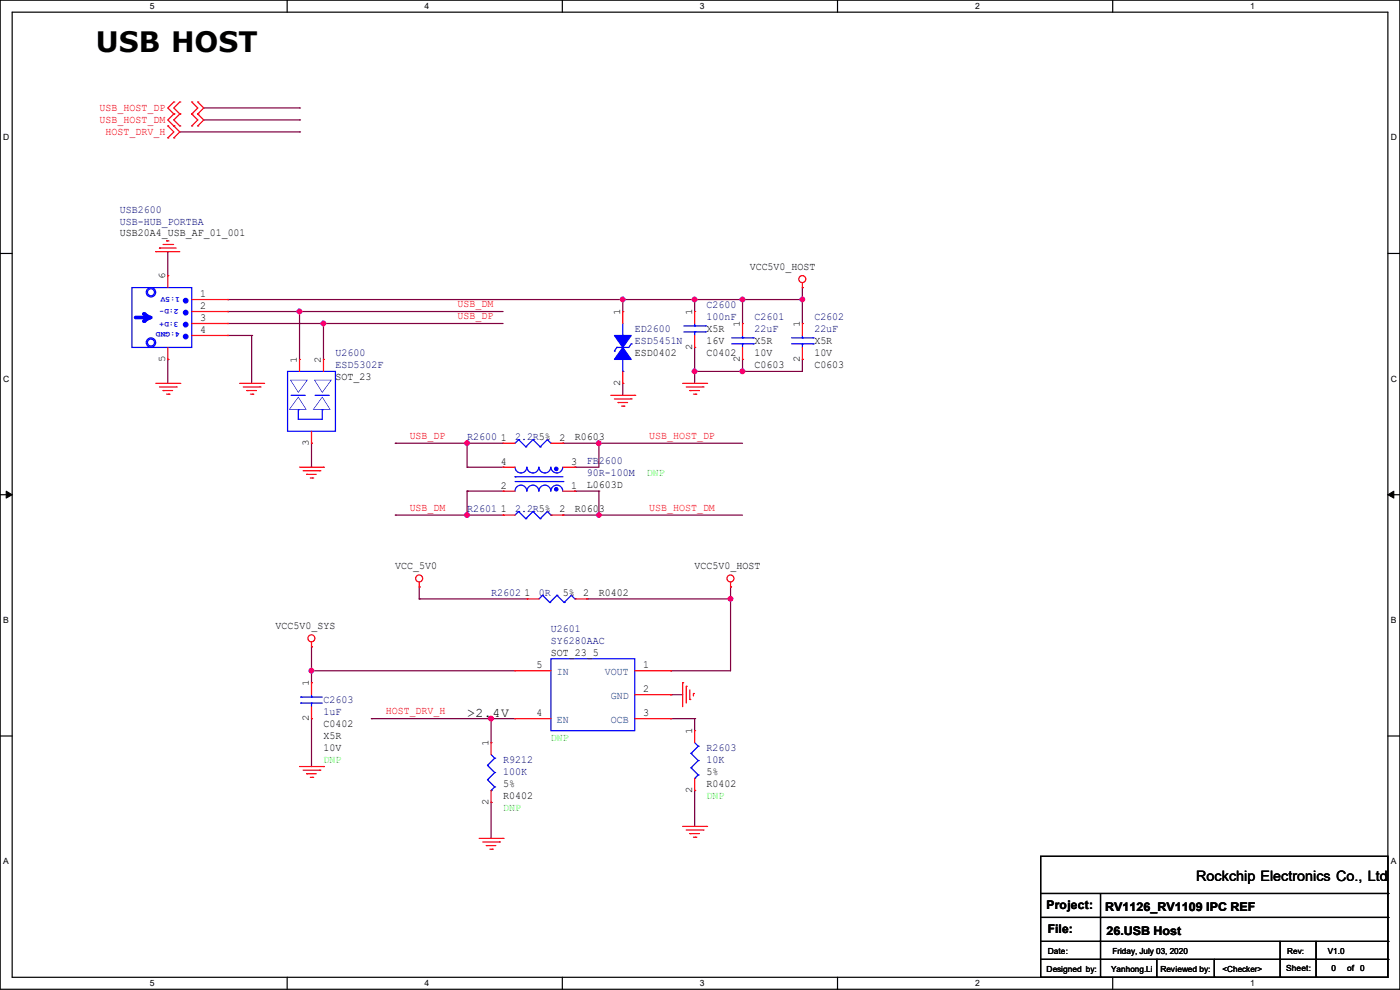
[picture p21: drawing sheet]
<svg xmlns="http://www.w3.org/2000/svg" width="297mm" height="210mm" viewBox="0 0 297 210" stroke-linecap="round" stroke-linejoin="round" font-family="sans-serif">
<defs><g id="words">
<text font-size="6" x="20.4" y="11.1">USB HOST</text>
<text font-size="3" x="253.8" y="186.9">Rockchip Electronics Co., Ltd</text>
<text font-size="2.8" x="99.1" y="152.1">&gt;2.4V</text>
<g font-size="2.5">
<text x="222" y="192.9">Project:</text>
<text x="222.3" y="198">File:</text>
<text x="234.5" y="193.2">RV1126_RV1109 IPC REF</text>
<text x="234.7" y="198.2">26.USB Host</text>
</g>
<g font-size="2.3" fill="#f00">
<text x="21.1" y="23.5">USB_HOST_DP</text>
<text x="21.1" y="26">USB_HOST_DM</text>
<text x="22.4" y="28.6">HOST_DRV_H</text>
<text x="97.1" y="65.1">USB_DM</text>
<text x="97.1" y="67.7">USB_DP</text>
<text x="86.9" y="93.1">USB_DP</text>
<text x="137.7" y="93.1">USB_HOST_DP</text>
<text x="86.9" y="108.3">USB_DM</text>
<text x="137.7" y="108.3">USB_HOST_DM</text>
<text x="81.8" y="151.5">HOST_DRV_H</text>
</g>
<g font-size="2.3" fill="#000080">
<text x="25.4" y="45.1">USB2600</text>
<text x="25.4" y="47.6">USB-HUB_PORTBA</text>
<text x="149.9" y="65.4">C2600</text>
<text x="134.7" y="70.5">ED2600</text>
<text x="149.9" y="67.9">100nF</text>
<text x="160.1" y="67.9">C2601</text>
<text x="160.1" y="70.5">22uF</text>
<text x="172.8" y="67.9">C2602</text>
<text x="172.8" y="70.5">22uF</text>
<text x="71.2" y="75.6">U2600</text>
<text x="134.7" y="73">ESD5451N</text>
<text x="71.2" y="78.1">ESD5302F</text>
<text x="99.1" y="93.3">R2600</text>
<text x="109.3" y="93.3">2.2R5%</text>
<text x="124.5" y="98.4">FB2600</text>
<text x="124.5" y="101">90R-100M</text>
<text x="99.1" y="108.6">R2601</text>
<text x="109.3" y="108.6">2.2R5%</text>
<text x="104.2" y="126.4">R2602</text>
<text x="114.3" y="126.4">0R</text>
<text x="116.9" y="134">U2601</text>
<text x="116.9" y="136.5">SY6280AAC</text>
<text x="68.6" y="149.2">C2603</text>
<text x="68.6" y="151.8">1uF</text>
<text x="106.7" y="161.9">R9212</text>
<text x="149.9" y="159.4">R2603</text>
<text x="149.9" y="161.9">10K</text>
<text x="106.7" y="164.5">100K</text>
</g>
<g font-size="2.3">
<text x="25.4" y="50.2">USB20A4_USB_AF_01_001</text>
<text x="159" y="57.3">VCC5V0_HOST</text>
<text x="42.5" y="65.5">2</text>
<text x="42.5" y="63">1</text>
<text x="42.5" y="68.1">3</text>
<text x="42.5" y="70.6">4</text>
<text x="149.9" y="70.5">X5R</text>
<text x="134.7" y="75.6">ESD0402</text>
<text x="149.9" y="75.6">C0402</text>
<text x="149.9" y="73">16V</text>
<text x="160.1" y="73">X5R</text>
<text x="160.1" y="75.6">10V</text>
<text x="172.8" y="73">X5R</text>
<text x="172.8" y="75.6">10V</text>
<text x="71.2" y="80.6">SOT_23</text>
<text x="160.1" y="78.1">C0603</text>
<text x="172.8" y="78.1">C0603</text>
<text x="106.2" y="93.5">1</text>
<text x="118.7" y="93.5">2</text>
<text x="122" y="93.3">R0603</text>
<text x="106.2" y="98.6">4</text>
<text x="121.2" y="98.6">3</text>
<text x="106.2" y="103.6">2</text>
<text x="121.2" y="103.6">1</text>
<text x="124.5" y="103.5">L0603D</text>
<text x="106.2" y="108.7">1</text>
<text x="118.7" y="108.7">2</text>
<text x="122" y="108.6">R0603</text>
<text x="83.9" y="120.8">VCC_5V0</text>
<text x="147.4" y="120.8">VCC5V0_HOST</text>
<text x="111.3" y="126.5">1</text>
<text x="119.4" y="126.4">5%</text>
<text x="123.7" y="126.5">2</text>
<text x="127" y="126.4">R0402</text>
<text x="58.5" y="133.5">VCC5V0_SYS</text>
<text x="113.8" y="141.7">5</text>
<text x="116.9" y="139.1">SOT_23_5</text>
<text x="136.4" y="141.7">1</text>
<text x="136.4" y="146.8">2</text>
<text x="68.6" y="154.3">C0402</text>
<text x="113.8" y="151.9">4</text>
<text x="136.4" y="151.9">3</text>
<text x="68.6" y="156.8">X5R</text>
<text x="68.6" y="159.4">10V</text>
<text x="106.7" y="167">5%</text>
<text x="149.9" y="167">R0402</text>
<text x="149.9" y="164.5">5%</text>
<text x="106.7" y="169.5">R0402</text>
</g>
<g font-size="2.3" fill="#0f0">
<text x="137.2" y="101">DNP</text>
<text x="68.6" y="161.9">DNP</text>
<text x="116.9" y="157.1">DNP</text>
<text x="106.7" y="172.1">DNP</text>
<text x="149.9" y="169.5">DNP</text>
</g>
<g font-size="2.3" fill="#004080">
<text x="118.2" y="143.2">IN</text>
<text x="128.3" y="143.2">VOUT</text>
<text x="129.6" y="148.3">GND</text>
<text x="118.2" y="153.4">EN</text>
<text x="129.6" y="153.4">OCB</text>
</g>
<g font-size="2.1">
<text x="35.1" y="59.2" transform="rotate(-90 35.1 59.2)">6</text>
<text x="131.6" y="66.8" transform="rotate(-90 131.6 66.8)">1</text>
<text x="146.8" y="66.8" transform="rotate(-90 146.8 66.8)">1</text>
<text x="157" y="69.4" transform="rotate(-90 157 69.4)">1</text>
<text x="169.7" y="69.4" transform="rotate(-90 169.7 69.4)">1</text>
<text x="35.1" y="76.8" transform="rotate(-90 35.1 76.8)">5</text>
<text x="63" y="77" transform="rotate(-90 63 77)">1</text>
<text x="68.1" y="77" transform="rotate(-90 68.1 77)">2</text>
<text x="146.8" y="74.2" transform="rotate(-90 146.8 74.2)">2</text>
<text x="157" y="76.8" transform="rotate(-90 157 76.8)">2</text>
<text x="169.7" y="76.8" transform="rotate(-90 169.7 76.8)">2</text>
<text x="131.6" y="81.8" transform="rotate(-90 131.6 81.8)">2</text>
<text x="65.5" y="94.5" transform="rotate(-90 65.5 94.5)">3</text>
<text x="65.5" y="145.6" transform="rotate(-90 65.5 145.6)">1</text>
<text x="65.5" y="153" transform="rotate(-90 65.5 153)">2</text>
<text x="146.8" y="155.7" transform="rotate(-90 146.8 155.7)">1</text>
<text x="103.6" y="158.3" transform="rotate(-90 103.6 158.3)">1</text>
<text x="103.6" y="170.7" transform="rotate(-90 103.6 170.7)">2</text>
<text x="146.8" y="168.2" transform="rotate(-90 146.8 168.2)">2</text>
</g>
<g font-size="1.8">
<text x="31.8" y="1.9">5</text>
<text x="90.1" y="1.9">4</text>
<text x="148.5" y="1.9">3</text>
<text x="206.8" y="1.9">2</text>
<text x="265.2" y="1.9">1</text>
<text x=".7" y="29.8">D</text>
<text x="295.1" y="29.8">D</text>
<text x=".7" y="80.9">C</text>
<text x="295.1" y="80.9">C</text>
<text x=".7" y="132.1">B</text>
<text x="295.1" y="132.1">B</text>
<text x=".7" y="183.3">A</text>
<text x="295.1" y="183.3">A</text>
<text x="222.3" y="202.3">Date:</text>
<text x="236" y="202.3">Friday, July 03, 2020</text>
<text x="281.7" y="202.3">V1.0</text>
<text x="31.8" y="209.2">5</text>
<text x="90.1" y="209.2">4</text>
<text x="148.5" y="209.2">3</text>
<text x="206.8" y="209.2">2</text>
<text x="222" y="206.1">Designed by:</text>
<text x="235.7" y="206.1">Yanhong.Li</text>
<text x="246.2" y="206.1">Reviewed by:</text>
<text x="259.4" y="206.1">&lt;Checker&gt;</text>
<text x="265.2" y="209.2">1</text>
<text x="272.8" y="205.9">Sheet:</text>
<text x="282.5" y="205.9">0</text>
<text x="285.8" y="205.9">of 0</text>
</g>
<g font-size="1.7" fill="#00f">
<text x="37.9" y="65.4" transform="rotate(-180 37.9 65.4)">2:D-</text>
<text x="38.1" y="62.9" transform="rotate(-180 38.1 62.9)">1:5V</text>
<text x="37.9" y="68.2" transform="rotate(-180 37.9 68.2)">3:D+</text>
<text x="38.1" y="70.5" transform="rotate(-180 38.1 70.5)">4:GND</text>
</g>
<text font-size="1.7" x="273.1" y="202.3">Rev:</text>
</g></defs>
<path d="M0 0h297v209.8h-297zM2.6 2.6h291.8v204.7h-291.8z" fill="none" stroke="#000" stroke-width=".25"/>
<g fill="#fff">
<path d="M31.7 .3h1v2h-1z"/>
<path d="M31.7 207.6h1v1.9h-1z"/>
</g>
<path d="M60.9 0v2.6M60.9 207.3v2.5" fill="none" stroke="#000" stroke-width=".25"/>
<g fill="#fff">
<path d="M90.1 .3h1v2h-1z"/>
<path d="M90.1 207.6h1v1.9h-1z"/>
</g>
<path d="M119.3 0v2.6M119.3 207.3v2.5" fill="none" stroke="#000" stroke-width=".25"/>
<g fill="#fff">
<path d="M148.5 .3h.9v2h-.9z"/>
<path d="M148.5 207.6h.9v1.9h-.9z"/>
</g>
<path d="M177.7 0v2.6M177.7 207.3v2.5" fill="none" stroke="#000" stroke-width=".25"/>
<g fill="#fff">
<path d="M206.8 .3h1v2h-1z"/>
<path d="M206.8 207.6h1v1.9h-1z"/>
</g>
<path d="M236.1 0v2.6M236.1 207.3v2.5" fill="none" stroke="#000" stroke-width=".25"/>
<g fill="#fff">
<path d="M265.2 .3h1v2h-1z"/>
<path d="M265.2 207.6h1v1.9h-1z"/>
<path d="M.7 28.2h1.2v1.9h-1.2z"/>
<path d="M295.1 28.2h1.2v1.9h-1.2z"/>
<path d="M.7 79.3h1.2v2h-1.2z"/>
<path d="M295.1 79.3h1.2v2h-1.2z"/>
</g>
<path d="M0 53.8h2.6M294.4 53.8h2.6" fill="none" stroke="#000" stroke-width=".25"/>
<g fill="#fff">
<path d="M.7 130.5h1.2v2h-1.2z"/>
<path d="M295.1 130.5h1.1v2h-1.1z"/>
</g>
<path d="M0 104.9h2.6M294.4 104.9h2.6" fill="none" stroke="#000" stroke-width=".25"/>
<path d="M1.3 104.2l1.3 .7-1.3 .8zM294.4 104.9l1.3-.7v1.5z" fill="#000" stroke="#000" stroke-width=".21"/>
<g fill="#fff">
<path d="M.7 181.7h1.2v2h-1.2z"/>
<path d="M295.1 181.7h1.1v2h-1.1z"/>
</g>
<g fill="none" stroke="#000" stroke-width=".25">
<path d="M0 156.1h2.6M294.4 156.1h2.6M220.8 181.7h73.6v25.6h-73.6zM220.8 189.5h73.6M220.8 194.6h73.6M220.8 199.7h73.6M233.5 189.5v17.8M271.6 199.7v7.6M279.2 199.7v7.6M294.4 189.5h.1M294.4 194.6h.1M294.4 199.7h.1"/>
<path d="M220.8 203.5h73.6M233.5 207.3h.1M245.4 207.3h.1M245.4 203.5v3.8M257.6 207.3h.1M257.6 203.5v3.8M271.6 207.3h.1M279.2 207.3h.1M294.4 203.5h.1"/>
</g>
<g fill="none" stroke="#800040" stroke-width=".25">
<path d="M38.1 28h25.4M43.2 22.9h20.3M43.2 25.4h20.3M63.5 22.9h.1M63.5 25.4h.1M63.5 28h.1M35.6 53.4h.1M35.6 53.4v5.1M35.6 76.2h.1M35.6 76.2v5.1M48.3 66.1h.1M48.3 68.6h.1"/>
<path d="M48.3 71.2h.1M48.3 63.5h.1M48.3 66.1h58.4M48.3 68.6h58.4M48.3 71.2h5.1M48.3 63.5h121.9M53.4 71.2h.1M53.4 71.2v10.1M63.5 66.1h.1M63.5 66.1v10.1M68.6 68.6h.1M68.6 68.6v7.6"/>
<path d="M132.1 63.5h.1M132.1 63.5v2.6M147.4 73.7h.1M147.4 63.5h.1M147.4 78.8h.1M147.4 63.5v2.6M147.4 73.7v7.6M157.5 76.2h.1M157.5 78.8h.1M157.5 63.5h.1M157.5 63.5v5.1M157.5 76.2v2.6"/>
<path d="M170.2 61h.1M170.2 76.2h.1M170.2 63.5h.1M170.2 61v7.6M170.2 76.2v2.6h-22.8M66.1 94h.1M66.1 94v5.1M83.9 94h.1M83.9 94h22.8M99.1 99.1h.1M99.1 94h.1M99.1 99.1h7.6"/>
<path d="M99.1 94v5.1M119.4 94h.1M119.4 94h38.1M122 99.1h.1M127 94h.1M127 94v5.1h-5M132.1 81.3h.1M132.1 81.3v2.6M83.9 109.3h.1M83.9 109.3h22.8M99.1 104.2h.1M99.1 109.3h.1"/>
<path d="M99.1 104.2v5.1M99.1 104.2h7.6M119.4 109.3h.1M119.4 109.3h38.1M122 104.2h.1M122 104.2h5M127 104.2h.1M127 109.3h.1M127 104.2v5.1M66.1 137.2h.1M66.1 137.2v7.6M88.9 127h.1"/>
<path d="M88.9 124.5h.1M88.9 127h22.9M88.9 124.5v2.5M124.5 127h.1M124.5 127h30.5M155 127h.1M155 124.5h.1M155 124.5v17.8h-12.7M66.1 142.3h.1M66.1 152.4h.1M66.1 152.4v10.2M66.1 142.3h43.2"/>
<path d="M78.8 152.4h.1M78.8 152.4h30.5M104.2 152.4h.1M104.2 152.4v5.1M142.3 142.3h.1M142.3 152.4h.1M142.3 147.4h.1M142.3 152.4h5.1M142.3 147.4h2.5M147.4 152.4h.1M147.4 152.4v2.6M104.2 170.2h.1"/>
<path d="M104.2 170.2v7.6M147.4 167.7h.1M147.4 167.7v7.6"/>
</g>
<g fill="#f0f" stroke="#f0f" stroke-width=".25">
<circle cx="68.6" cy="68.6" r=".49"/>
<circle cx="63.5" cy="66.1" r=".49"/>
<circle cx="132.1" cy="63.5" r=".49"/>
<circle cx="157.5" cy="63.5" r=".49"/>
<circle cx="147.3" cy="63.5" r=".49"/>
<circle cx="157.5" cy="78.8" r=".49"/>
<circle cx="147.3" cy="78.8" r=".49"/>
<circle cx="170.2" cy="63.5" r=".49"/>
<circle cx="127" cy="94" r=".49"/>
<circle cx="99.1" cy="109.2" r=".49"/>
<circle cx="127" cy="109.2" r=".49"/>
<circle cx="99.1" cy="94" r=".49"/>
<circle cx="155" cy="127" r=".49"/>
<circle cx="66.1" cy="142.3" r=".49"/>
<circle cx="104.2" cy="152.4" r=".49"/>
</g>
<g fill="none" stroke="#f00" stroke-width=".25">
<path d="M35.6 29.3h.1M35.6 26.7h.1M35.6 26.7l1.3 1.3-1.3 1.3M36.9 24.2h.1M36.9 21.6h.1M36.9 26.7h.1M36.9 29.3h.1M36.9 24.2l-1.3 1.2 2.5 2.6-1.2 1.3M36.9 21.6l-1.3 1.3 1.3 1.3M38.1 24.2h.1M38.1 21.6h.1M38.1 26.7h.1"/>
<path d="M38.1 21.6l-1.2 1.3 1.2 1.3M38.1 24.2l-1.2 1.2 1.2 1.3M40.7 24.2h.1M40.7 21.6h.1M40.7 26.7h.1M40.7 21.6l1.3 1.3-1.3 1.3M40.7 24.2l1.3 1.2-1.3 1.3M42 21.6h.1M42 24.2h.1M42 26.7h.1M42 21.6l1.2 1.3-1.2 1.3M42 24.2l1.2 1.2-1.2 1.3"/>
<path d="M33.1 53.4h.1M33.1 53.4h5M33.8 52.6h.1M33.8 52.6h3.6M34.6 51.9h2M35.3 51.1h.1M35.3 51.1h.6M36.6 51.9h.1M170.2 60v1M147.4 66.1h.1M147.4 73.7h.1M147.4 66.1v2.5"/>
<path d="M147.4 71.2v2.5M157.5 68.6h.1M157.5 76.2h.1M157.5 68.6v2.6M157.5 73.7v2.5M170.2 61h.1M170.2 68.6h.1M170.2 76.2h.1M170.2 68.6v2.6M170.2 73.7v2.5M33.1 81.3h5M33.8 82.1h3.6"/>
<path d="M34.6 82.8h.1M34.6 82.8h2M35.3 83.6h.6M35.9 83.6h.1M37.4 82.1h.1M38.1 81.3h.1M50.8 81.3h5.1M51.6 82.1h3.6M52.4 82.8h.1M52.4 82.8h2M53.1 83.6h.5M53.6 83.6h.1"/>
<path d="M55.2 82.1h.1M55.9 81.3h.1M63.5 99.1h5.1M64.3 99.9h3.6M67.9 99.9h.1M68.6 99.1h.1M106.7 94h.1M106.7 99.1h.1M106.7 99.1h2.6M106.7 94h2.6M116.9 94h2.5M119.4 94h.1"/>
<path d="M119.4 99.1h2.6M122 99.1h.1M129.6 83.9h5.1M130.3 84.6h3.6M131.1 85.4h.1M131.1 85.4h2M131.9 86.1h.5M132.4 86.1h.1M133.9 84.6h.1M134.7 83.9h.1M144.8 81.3h5.1M145.6 82.1h3.5"/>
<path d="M146.3 82.8h.1M146.3 82.8h2.1M147.1 83.6h.5M147.6 83.6h.1M149.1 82.1h.1M149.9 81.3h.1M65.1 100.6h.1M65.1 100.6h2M65.8 101.4h.5M66.3 101.4h.1M106.7 104.2h.1M106.7 109.3h.1"/>
<path d="M106.7 104.2h2.6M106.7 109.3h2.6M116.9 109.3h2.5M119.4 109.3h.1M119.4 104.2h2.6M122 104.2h.1M66.1 137.2h.1M66.1 136.2v1M88.9 124.5h.1M88.9 123.5v1M111.8 127h.1M111.8 127h2.5"/>
<path d="M122 127h2.5M124.5 127h.1M155 124.5h.1M155 123.5v1M66.1 144.8h.1M66.1 152.4h.1M66.1 144.8v2.6M66.1 149.9v2.5M144.8 144.8h.1M144.8 144.8v5.1M145.6 145.6h.1M145.6 145.6v3.5"/>
<path d="M146.3 148.4h.1M146.3 146.3v2.1M147.1 147.1h.1M147.1 147.1v.5M147.4 155h.1M147.4 155v2.5M63.5 162.6h5.1M64.3 163.4h3.6M65.1 164.1h.1M65.1 164.1h2M65.8 164.9h.5M66.3 164.9h.1"/>
<path d="M67.9 163.4h.1M68.6 162.6h.1M101.6 177.8h5.1M102.4 178.6h3.6M103.2 179.4h.1M103.2 179.4h2M106 178.6h.1M106.7 177.8h.1M144.8 175.3h5.1M145.6 176.1h3.5M146.3 176.8h.1M146.3 176.8h2.1"/>
<path d="M147.1 177.6h.5M147.4 167.7h.1M147.4 165.1v2.6M147.6 177.6h.1M149.1 176.1h.1M149.9 175.3h.1M103.9 180.1h.5M104.4 180.1h.1"/>
<circle cx="170.2" cy="59.2" r=".74"/>
<circle cx="66.1" cy="135.4" r=".74"/>
<circle cx="88.9" cy="122.7" r=".74"/>
<circle cx="155" cy="122.7" r=".74"/>
</g>
<g fill="none" stroke="#00f" stroke-width=".25">
<path d="M28 61h12.7v12.7h-12.7zM145.1 70.4h4.5M145.1 69.1h4.5M147.4 69.1h.1M147.4 70.4h.1M147.4 68.6v.5M147.4 70.4v.8M149.6 70.4h.1M149.6 69.1h.1M155.2 72.9h4.6M155.2 71.7h4.6M157.5 71.7h.1"/>
<path d="M157.5 72.9h.1M157.5 71.2v.5M157.5 72.9v.8M159.8 72.9h.1M159.8 71.7h.1M167.9 72.9h4.6M167.9 71.7h4.6M170.2 71.7h.1M170.2 72.9h.1M170.2 71.2v.5M170.2 72.9v.8M172.5 72.9h.1"/>
<path d="M172.5 71.7h.1M109.3 99.1a1.25 1.25 0 0 0 1.2 1.2 1.25 1.25 0 0 0 1.3-1.2M110 93.3h.1M110 93.3l-.7 .7M110 93.3l1.5 1.5M111.5 94.8h.1M111.8 99.1a1.25 1.25 0 0 0 1.3 1.2 1.25 1.25 0 0 0 1.2-1.2M113.1 93.3h.1M113.1 93.3l-1.6 1.5M113.1 93.3l1.5 1.5M114.3 99.1a1.25 1.25 0 0 0 1.3 1.2 1.25 1.25 0 0 0 1.2-1.2M114.6 94.8h.1"/>
<path d="M116.1 93.3h.1M116.1 93.3l-1.5 1.5M116.1 93.3l.8 .7M116.9 94h.1M116.9 99.1a1.25 1.25 0 0 0 1.2 1.2 1.25 1.25 0 0 0 1.3-1.2M109.3 104.2a1.25 1.25 0 0 1 1.2-1.3 1.25 1.25 0 0 1 1.3 1.3M109.3 101.1h.1M109.3 101.1h10.1M109.3 102.2h10.1M110 108.5h.1M110 108.5l-.7 .8M110 108.5l1.5 1.5"/>
<path d="M111.5 110h.1M111.8 104.2a1.25 1.25 0 0 1 1.3-1.3 1.25 1.25 0 0 1 1.2 1.3M113.1 108.5h.1M113.1 108.5l-1.6 1.5M113.1 108.5l1.5 1.5M114.3 104.2a1.25 1.25 0 0 1 1.3-1.3 1.25 1.25 0 0 1 1.2 1.3M114.6 110h.1M116.1 108.5h.1M116.1 108.5l-1.5 1.5M116.1 108.5l.8 .8M116.9 104.2a1.25 1.25 0 0 1 1.2-1.3 1.25 1.25 0 0 1 1.3 1.3M116.9 109.3h.1"/>
<path d="M119.4 102.2h.1M115.1 126.3h.1M115.1 126.3l-.8 .7M115.1 126.3l1.5 1.5M116.6 127.8h.1M118.2 126.3h.1M118.2 126.3l-1.6 1.5M118.2 126.3l1.5 1.5M119.7 127.8h.1M121.2 126.3h.1M121.2 126.3l-1.5 1.5M121.2 126.3l.8 .7"/>
<path d="M122 127h.1M63.8 149.1h.1M63.8 147.9h.1M63.8 149.1h4.6M63.8 147.9h4.6M66.1 147.9h.1M66.1 149.1h.1M66.1 147.4v.5M66.1 149.1v.8M146.6 159.8h.1M146.6 159.8l1.5 1.5M147.4 157.5l.7 .8"/>
<path d="M148.1 158.3h.1M148.1 158.3l-1.5 1.5M146.6 162.9h.1M146.6 162.9l1.5 1.5M147.4 165.1h.1M148.1 161.3h.1M148.1 164.4h.1M148.1 161.3l-1.5 1.6M148.1 164.4l-.7 .7"/>
<circle cx="32" cy="72.7" r=".99"/>
<circle cx="32" cy="72.7" r=".74"/>
</g>
<g fill="#00f" stroke="#00f" stroke-width=".25">
<circle cx="118" cy="103.8" r=".36"/>
<circle cx="118" cy="99.5" r=".36"/>
</g>
<path d="M28.7 67.4h3.1" fill="none" stroke="#00f" stroke-width=".76"/>
<circle cx="31.8" cy="67.4" r=".38" fill="#00f"/>
<path d="M31.8 67.4l-1.3 .7" fill="none" stroke="#00f" stroke-width=".76"/>
<circle cx="30.5" cy="68.1" r=".38" fill="#00f"/>
<path d="M30.5 66.6l1.3 .8" fill="none" stroke="#00f" stroke-width=".76"/>
<circle cx="30.5" cy="66.6" r=".38" fill="#00f"/>
<g fill="#00f" stroke="#00f" stroke-width=".25">
<path d="M130.3 71.2h3.6l-1.8 2.5z" fill-rule="evenodd"/>
<path d="M132.1 73.7l1.8 2.5h-3.6z" fill-rule="evenodd"/>
<circle cx="39.4" cy="66.3" r=".49"/>
<circle cx="39.4" cy="71.4" r=".49"/>
<circle cx="39.4" cy="68.9" r=".49"/>
<circle cx="39.4" cy="63.8" r=".49"/>
</g>
<g fill="none" stroke="#00f" stroke-width=".25">
<path d="M61 78.8h10.2v12.7h-10.2zM130.3 74.5h.1M130.9 73.7h.1M130.9 73.7l-.6 .8M132.1 71.2h.1M132.1 78.8h.1M132.1 68.6v2.6M132.1 76.2v2.6M133.9 72.9h.1M133.9 72.9l-.5 .8h-2.5M61.5 80.6h3.8l-2 2.8zM61.8 83.9h2.8"/>
<path d="M63.3 84.1l1.8 2.8h-3.8zM63.3 86.9h.1M63.3 86.9v2h5.1v-2M64.6 83.9h.1M66.6 80.6h3.8l-2 2.8zM66.8 83.9h2.8M68.4 84.1l1.7 2.8h-3.8zM68.4 86.9h.1M69.6 83.9h.1M116.9 139.7h17.8v15.3h-17.8zM103.4 162.3h.1M103.4 165.4h.1"/>
<path d="M103.4 162.3l1.5 1.6M103.4 165.4l1.5 1.5M104.2 167.7h.1M104.2 160.1l.7 .7M104.9 160.8h.1M104.9 163.9h.1M104.9 166.9h.1M104.9 160.8l-1.5 1.5M104.9 163.9l-1.5 1.5M104.9 166.9l-.7 .8"/>
<circle cx="32" cy="62" r=".99"/>
<circle cx="32" cy="62" r=".74"/>
</g>
<g fill="none" stroke="#f00" stroke-width=".25">
<path d="M35.6 58.5h.1M35.6 58.5v2.5M35.6 76.2h.1M35.6 73.7v2.5M40.7 66.1h7.6M40.7 68.6h7.6M40.7 71.2h7.6M40.7 63.5h7.6M48.3 66.1h.1M48.3 68.6h.1M48.3 71.2h.1M48.3 63.5h.1"/>
<path d="M63.5 76.2h.1M63.5 76.2v2.6M68.6 76.2h.1M68.6 76.2v2.6M132.1 66.1h.1M132.1 66.1v2.5M132.1 78.8v2.5M66.1 94h.1M66.1 91.5v2.5M132.1 81.3h.1M104.2 157.5h.1M104.2 157.5v2.6"/>
<path d="M109.3 152.4h.1M109.3 142.3h.1M109.3 152.4h7.6M109.3 142.3h7.6M134.7 152.4h7.6M134.7 147.4h7.6M134.7 142.3h7.6M142.3 152.4h.1M142.3 147.4h.1M142.3 142.3h.1M104.2 170.2h.1M104.2 167.7v2.5"/>
</g>
<g fill="#f0f" stroke="#f0f" stroke-width=".25">
<circle cx="68.6" cy="68.6" r=".49"/>
<circle cx="63.5" cy="66.1" r=".49"/>
<circle cx="132.1" cy="63.5" r=".49"/>
<circle cx="157.5" cy="63.5" r=".49"/>
<circle cx="147.3" cy="63.5" r=".49"/>
<circle cx="157.5" cy="78.8" r=".49"/>
<circle cx="147.3" cy="78.8" r=".49"/>
<circle cx="170.2" cy="63.5" r=".49"/>
<circle cx="127" cy="94" r=".49"/>
<circle cx="99.1" cy="109.2" r=".49"/>
<circle cx="127" cy="109.2" r=".49"/>
<circle cx="99.1" cy="94" r=".49"/>
<circle cx="155" cy="127" r=".49"/>
<circle cx="66.1" cy="142.3" r=".49"/>
<circle cx="104.2" cy="152.4" r=".49"/>
</g>
<use href="#words"/>
</svg>
